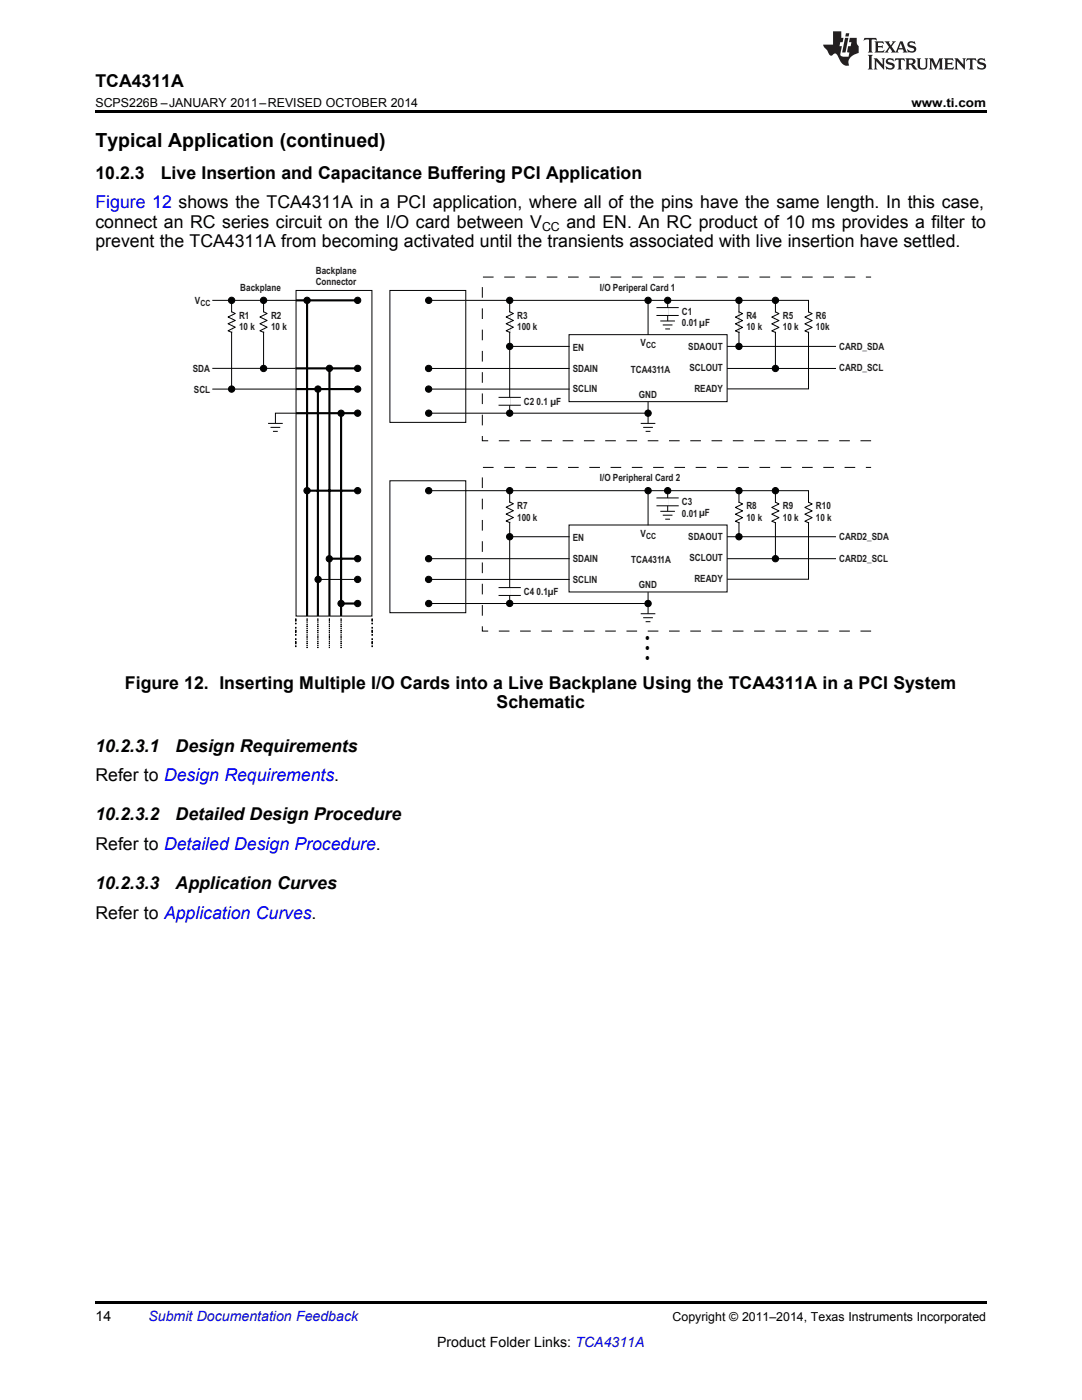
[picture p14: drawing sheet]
<svg xmlns="http://www.w3.org/2000/svg" width="216mm" height="279mm" viewBox="0 0 216 279" stroke-linecap="round" stroke-linejoin="round" font-family="sans-serif">
<defs><g id="words">
<text font-size="3.9" x="19" y="29.3">Typical Application (continued)</text>
<g font-size="3.5">
<text x="19" y="17.3">TCA4311A</text>
<text x="19" y="35.6">10.2.3</text>
<text x="32.1" y="35.6">Live Insertion and Capacitance Buffering PCI Application</text>
<text x="19" y="45.5">connect an RC series circuit on the I/O card between V</text>
<text x="113" y="45.5">and EN. An RC product of 10 ms provides a filter to</text>
<text x="19" y="49.4">prevent the TCA4311A from becoming activated until the transients associated with live insertion have settled.</text>
<text x="24.9" y="137.5">Figure 12. Inserting Multiple I/O Cards into a Live Backplane Using the TCA4311A in a PCI System</text>
<text x="99.1" y="141.2">Schematic</text>
<text x="19" y="150">10.2.3.1</text>
<text x="19" y="156">Refer to Design Requirements.</text>
<text x="35" y="150">Design Requirements</text>
<text x="19" y="163.7">10.2.3.2</text>
<text x="35" y="163.7">Detailed Design Procedure</text>
<text x="19" y="169.7">Refer to Detailed Design Procedure.</text>
<text x="19" y="177.4">10.2.3.3</text>
<text x="35" y="177.4">Application Curves</text>
<text x="19" y="183.3">Refer to Application Curves.</text>
</g>
<text font-size="3.5" fill="#00f" x="19" y="41.6">Figure 12 shows the TCA4311A in a PCI application, where all of the pins have the same length. In this case,</text>
<g font-size="2.8" fill="#010202">
<text x="128.8" y="128.3">•</text>
<text x="128.8" y="130.3">•</text>
<text x="128.8" y="132.3">•</text>
</g>
<g font-size="2.8">
<text x="19" y="263.6">14</text>
<text x="87.2" y="268.9">Product Folder Links: TCA4311A</text>
</g>
<text font-size="2.8" fill="#0000c8" x="29.6" y="263.6">Submit Documentation Feedback</text>
<g font-size="2.5">
<text x="19" y="21.4">SCPS226B –JANUARY 2011–REVISED OCTOBER 2014</text>
<text x="181.9" y="21.4">www.ti.com</text>
<text x="108.2" y="46.2">CC</text>
<text x="134.2" y="263.6">Copyright © 2011–2014, Texas Instruments Incorporated</text>
</g>
<g font-size="2" fill="#231f20">
<text x="47.9" y="58.1">Backplane</text>
<text x="63" y="56.9">Connector</text>
<text x="63" y="54.7">Backplane</text>
<text x="119.7" y="58.1">I/O Periperal Card 1</text>
<text x="38.9" y="60.8">V</text>
<text x="47.7" y="63.7">R1</text>
<text x="47.7" y="65.9">10 k</text>
<text x="54.1" y="63.7">R2</text>
<text x="54.1" y="65.9">10 k</text>
<text x="103.2" y="63.7">R3</text>
<text x="103.2" y="65.9">100 k</text>
<text x="136.1" y="62.9">C1</text>
<text x="136.1" y="65.1">0.01µF</text>
<text x="148.9" y="63.7">R4</text>
<text x="148.9" y="66">10 k</text>
<text x="156.2" y="63.7">R5</text>
<text x="156.2" y="66">10 k</text>
<text x="162.8" y="63.7">R6</text>
<text x="162.8" y="66">10k</text>
<text x="114.3" y="70">EN</text>
<text x="127.8" y="69.1">V</text>
<text x="137.3" y="69.8">SDAOUT</text>
<text x="167.4" y="69.8">CARD_SDA</text>
<text x="38.5" y="74.3">SDA</text>
<text x="114.3" y="74.2">SDAIN</text>
<text x="125.9" y="74.4">TCA4311A</text>
<text x="137.6" y="73.9">SCLOUT</text>
<text x="167.4" y="74.1">CARD_SCL</text>
<text x="38.7" y="78.4">SCL</text>
<text x="104.5" y="80.8">C2 0.1 µF</text>
<text x="114.3" y="78.3">SCLIN</text>
<text x="127.5" y="79.4">GND</text>
<text x="138.6" y="78.2">READY</text>
<text x="103.2" y="101.6">R7</text>
<text x="119.7" y="96.1">I/O Peripheral Card 2</text>
<text x="136.1" y="100.8">C3</text>
<text x="148.9" y="101.7">R8</text>
<text x="156.2" y="101.7">R9</text>
<text x="162.8" y="101.7">R10</text>
<text x="103.2" y="103.9">100 k</text>
<text x="114.3" y="108">EN</text>
<text x="127.8" y="107.1">V</text>
<text x="136.1" y="103.1">0.01µF</text>
<text x="137.3" y="107.8">SDAOUT</text>
<text x="148.9" y="103.9">10 k</text>
<text x="156.2" y="103.9">10 k</text>
<text x="162.8" y="103.9">10 k</text>
<text x="167.4" y="107.8">CARD2_SDA</text>
<text x="114.3" y="112.2">SDAIN</text>
<text x="126" y="112.4">TCA4311A</text>
<text x="137.6" y="111.9">SCLOUT</text>
<text x="167.4" y="112.1">CARD2_SCL</text>
<text x="104.5" y="118.8">C4 0.1 F</text>
<text x="109.3" y="118.8">µ</text>
<text x="114.3" y="116.3">SCLIN</text>
<text x="127.5" y="117.3">GND</text>
<text x="138.6" y="116.2">READY</text>
</g>
<g font-size="1.7" fill="#231f20">
<text x="40" y="61.2">CC</text>
<text x="128.9" y="69.5">CC</text>
<text x="128.9" y="107.5">CC</text>
</g>
</g></defs>
<path d="M19 259.7h177.8v.5h-177.8z" fill="#000"/>
<path d="M101.7 60v22.5M101.6 62.2l.8 .4-1.4 .7 1.4 .7-1.4 .6 1.4 .7-1.4 .7 .8 .4" fill="none" stroke="#010202" stroke-width=".2"/>
<path d="M101.7 62.3v3.9" fill="none" stroke="#fff" stroke-width=".28"/>
<circle cx="101.7" cy="59.9" r=".63" fill="#010202"/>
<circle cx="101.7" cy="59.9" r=".63" fill="none" stroke="#000" stroke-width=".2"/>
<circle cx="101.7" cy="69.1" r=".63" fill="#010202"/>
<circle cx="101.7" cy="69.1" r=".63" fill="none" stroke="#000" stroke-width=".2"/>
<circle cx="101.7" cy="82.5" r=".63" fill="#010202"/>
<circle cx="101.7" cy="82.5" r=".63" fill="none" stroke="#000" stroke-width=".2"/>
<path d="M77.8 58h15.1v26.3h-15.1z" fill-rule="evenodd" fill="#fff"/>
<path d="M77.8 58h15.1v26.3h-15.1zM113.5 66.8h31.6v13.4h-31.6zM129.3 97.9v6.9M113.5 104.8h31.6v13.3h-31.6zM145.1 107.1h21.7" fill="none" stroke="#010202" stroke-width=".2"/>
<circle cx="129.3" cy="120.4" r=".63" fill="#010202"/>
<circle cx="129.3" cy="120.4" r=".63" fill="none" stroke="#000" stroke-width=".2"/>
<circle cx="129.3" cy="97.9" r=".63" fill="#010202"/>
<circle cx="129.3" cy="97.9" r=".63" fill="none" stroke="#000" stroke-width=".2"/>
<path d="M154.7 97.9v13.6M154.7 100.2l.7 .4-1.4 .7 1.4 .7-1.4 .6 1.4 .7-1.4 .7 .8 .4" fill="none" stroke="#010202" stroke-width=".2"/>
<path d="M154.7 100.3v3.9" fill="none" stroke="#fff" stroke-width=".42"/>
<circle cx="154.7" cy="97.9" r=".63" fill="#010202"/>
<circle cx="154.7" cy="97.9" r=".63" fill="none" stroke="#000" stroke-width=".2"/>
<circle cx="154.7" cy="111.5" r=".63" fill="#010202"/>
<circle cx="154.7" cy="111.5" r=".63" fill="none" stroke="#000" stroke-width=".2"/>
<path d="M147.5 97.9v9.2M147.4 100.2l.8 .4-1.5 .7 1.5 .7-1.5 .6 1.5 .7-1.5 .7 .9 .4" fill="none" stroke="#010202" stroke-width=".2"/>
<path d="M147.5 100.3v3.9" fill="none" stroke="#fff" stroke-width=".42"/>
<circle cx="147.5" cy="97.9" r=".63" fill="#010202"/>
<circle cx="147.5" cy="97.9" r=".63" fill="none" stroke="#000" stroke-width=".2"/>
<circle cx="147.5" cy="107.1" r=".63" fill="#010202"/>
<circle cx="147.5" cy="107.1" r=".63" fill="none" stroke="#000" stroke-width=".2"/>
<path d="M85.6 59.9h7.3M85.5 73.5h28.2M85.5 77.7h28.2M145.1 69.1h21.7M85.5 82.5h43.8M129.3 118.2v4.3M145.1 111.5h21.7M127.8 122.5h3M128.3 123.3h2M128.8 124.1h1" fill="none" stroke="#010202" stroke-width=".2"/>
<path d="M129.3 122.5v1.8" fill="none" stroke="#fff" stroke-width=".2"/>
<path d="M173.8 125.9h-77.6v-32.6h77.6" fill="none" stroke="#010202" stroke-width=".2" stroke-dasharray="2.1 2.1" stroke-linecap="butt"/>
<path d="M77.8 96h15.1v26.3h-15.1z" fill-rule="evenodd" fill="#fff"/>
<path d="M129.3 59.9v7M101.7 69.1h12M77.8 96h15.1v26.3h-15.1zM85.6 97.9h7.4M85.5 111.5h28.2M85.5 115.6h28.2M101.7 107.1h12M85.5 120.4h43.8" fill="none" stroke="#010202" stroke-width=".2"/>
<circle cx="129.3" cy="82.5" r=".63" fill="#010202"/>
<circle cx="129.3" cy="82.5" r=".63" fill="none" stroke="#000" stroke-width=".2"/>
<circle cx="129.3" cy="59.9" r=".63" fill="#010202"/>
<circle cx="129.3" cy="59.9" r=".63" fill="none" stroke="#000" stroke-width=".2"/>
<path d="M154.7 60v13.5M154.7 62.2l.7 .4-1.4 .7 1.4 .7-1.4 .6 1.4 .7-1.4 .7 .8 .4" fill="none" stroke="#010202" stroke-width=".2"/>
<path d="M154.7 62.3v3.9" fill="none" stroke="#fff" stroke-width=".28"/>
<circle cx="154.7" cy="59.9" r=".63" fill="#010202"/>
<circle cx="154.7" cy="59.9" r=".63" fill="none" stroke="#000" stroke-width=".2"/>
<circle cx="154.7" cy="73.5" r=".63" fill="#010202"/>
<circle cx="154.7" cy="73.5" r=".63" fill="none" stroke="#000" stroke-width=".2"/>
<path d="M147.5 60v9.1M147.4 62.2l.8 .4-1.5 .7 1.5 .7-1.5 .6 1.5 .7-1.5 .7 .9 .4" fill="none" stroke="#010202" stroke-width=".2"/>
<path d="M147.5 62.3v3.9" fill="none" stroke="#fff" stroke-width=".28"/>
<circle cx="147.5" cy="59.9" r=".63" fill="#010202"/>
<circle cx="147.5" cy="59.9" r=".63" fill="none" stroke="#000" stroke-width=".2"/>
<circle cx="147.5" cy="69.1" r=".63" fill="#010202"/>
<circle cx="147.5" cy="69.1" r=".63" fill="none" stroke="#000" stroke-width=".2"/>
<path d="M101.7 79.3v1.6" fill="none" stroke="#fff" stroke-width=".28"/>
<path d="M99.5 79.3h4.4M99.5 80.9h4.4M101.7 97.9v22.5M101.6 100.1l.8 .4-1.4 .7 1.4 .7-1.4 .7 1.4 .7-1.4 .7 .8 .3" fill="none" stroke="#010202" stroke-width=".2"/>
<path d="M101.7 100.3v3.9" fill="none" stroke="#fff" stroke-width=".42"/>
<circle cx="101.7" cy="97.9" r=".63" fill="#010202"/>
<circle cx="101.7" cy="97.9" r=".63" fill="none" stroke="#000" stroke-width=".2"/>
<circle cx="101.7" cy="107.1" r=".63" fill="#010202"/>
<circle cx="101.7" cy="107.1" r=".63" fill="none" stroke="#000" stroke-width=".2"/>
<circle cx="101.7" cy="120.4" r=".63" fill="#010202"/>
<circle cx="101.7" cy="120.4" r=".63" fill="none" stroke="#000" stroke-width=".2"/>
<path d="M101.7 117.3v1.5" fill="none" stroke="#fff" stroke-width=".42"/>
<path d="M99.5 117.3h4.4M99.5 118.8h4.4" fill="none" stroke="#010202" stroke-width=".2"/>
<path d="M59.1 58h15.1v65h-15.1z" fill-rule="evenodd" fill="#fff"/>
<path d="M46.2 60v17.7M59.1 58h15.1v65h-15.1zM46.2 62.2l.7 .4-1.4 .7 1.4 .7-1.4 .6 1.4 .7-1.4 .7 .8 .4" fill="none" stroke="#010202" stroke-width=".2"/>
<path d="M46.2 62.3v3.9" fill="none" stroke="#fff" stroke-width=".28"/>
<circle cx="52.6" cy="59.9" r=".63" fill="#010202"/>
<circle cx="52.6" cy="59.9" r=".63" fill="none" stroke="#000" stroke-width=".2"/>
<circle cx="46.2" cy="59.9" r=".63" fill="#010202"/>
<circle cx="46.2" cy="59.9" r=".63" fill="none" stroke="#000" stroke-width=".2"/>
<circle cx="52.6" cy="73.5" r=".63" fill="#010202"/>
<circle cx="52.6" cy="73.5" r=".63" fill="none" stroke="#000" stroke-width=".2"/>
<circle cx="46.2" cy="77.7" r=".63" fill="#010202"/>
<circle cx="46.2" cy="77.7" r=".63" fill="none" stroke="#000" stroke-width=".2"/>
<path d="M42.4 59.9h16.7M52.6 60v13.5M42.4 73.5h16.6M42.4 77.7h16.7M52.5 62.2l.8 .4-1.4 .7 1.4 .7-1.4 .6 1.4 .7-1.4 .7 .8 .4M59.1 82.5h-4.1v2" fill="none" stroke="#010202" stroke-width=".2"/>
<path d="M52.6 62.3v3.9" fill="none" stroke="#fff" stroke-width=".28"/>
<path d="M59.1 59.9h12.3M61.3 59.8v63.2M59 73.5h12.4M59.1 77.7h12.3M63.4 77.5v45.5M65.7 73.6v49.4M59.1 82.5h12.3M61.3 97.9h10.1M68.1 82.4v40.6M65.7 111.5h5.7M68.1 120.4h3.3" fill="none" stroke="#010202" stroke-width=".42"/>
<circle cx="61.3" cy="97.9" r=".63" fill="#010202"/>
<circle cx="61.3" cy="97.9" r=".63" fill="none" stroke="#000" stroke-width=".2"/>
<circle cx="65.7" cy="111.5" r=".63" fill="#010202"/>
<circle cx="65.7" cy="111.5" r=".63" fill="none" stroke="#000" stroke-width=".2"/>
<circle cx="63.5" cy="115.6" r=".63" fill="#010202"/>
<circle cx="63.5" cy="115.6" r=".63" fill="none" stroke="#000" stroke-width=".2"/>
<circle cx="61.3" cy="59.9" r=".63" fill="#010202"/>
<circle cx="61.3" cy="59.9" r=".63" fill="none" stroke="#000" stroke-width=".2"/>
<circle cx="63.4" cy="77.7" r=".63" fill="#010202"/>
<circle cx="63.4" cy="77.7" r=".63" fill="none" stroke="#000" stroke-width=".2"/>
<circle cx="85.5" cy="59.9" r=".63" fill="#010202"/>
<circle cx="85.5" cy="59.9" r=".63" fill="none" stroke="#000" stroke-width=".2"/>
<circle cx="65.7" cy="73.5" r=".63" fill="#010202"/>
<circle cx="65.7" cy="73.5" r=".63" fill="none" stroke="#000" stroke-width=".2"/>
<circle cx="68.1" cy="82.5" r=".63" fill="#010202"/>
<circle cx="68.1" cy="82.5" r=".63" fill="none" stroke="#000" stroke-width=".2"/>
<circle cx="68.1" cy="120.4" r=".63" fill="#010202"/>
<circle cx="68.1" cy="120.4" r=".63" fill="none" stroke="#000" stroke-width=".2"/>
<circle cx="71.4" cy="120.4" r=".63" fill="#010202"/>
<circle cx="71.4" cy="120.4" r=".63" fill="none" stroke="#000" stroke-width=".2"/>
<circle cx="71.4" cy="115.6" r=".63" fill="#010202"/>
<circle cx="71.4" cy="115.6" r=".63" fill="none" stroke="#000" stroke-width=".2"/>
<circle cx="71.4" cy="111.5" r=".63" fill="#010202"/>
<circle cx="71.4" cy="111.5" r=".63" fill="none" stroke="#000" stroke-width=".2"/>
<circle cx="71.4" cy="97.9" r=".63" fill="#010202"/>
<circle cx="71.4" cy="97.9" r=".63" fill="none" stroke="#000" stroke-width=".2"/>
<circle cx="71.4" cy="82.5" r=".63" fill="#010202"/>
<circle cx="71.4" cy="82.5" r=".63" fill="none" stroke="#000" stroke-width=".2"/>
<circle cx="71.4" cy="77.7" r=".63" fill="#010202"/>
<circle cx="71.4" cy="77.7" r=".63" fill="none" stroke="#000" stroke-width=".2"/>
<circle cx="71.4" cy="73.5" r=".63" fill="#010202"/>
<circle cx="71.4" cy="73.5" r=".63" fill="none" stroke="#000" stroke-width=".2"/>
<circle cx="71.4" cy="59.9" r=".63" fill="#010202"/>
<circle cx="71.4" cy="59.9" r=".63" fill="none" stroke="#000" stroke-width=".2"/>
<path d="M145.1 73.5h21.7M53.5 84.5h2.9M54 85.3h1.9M54.5 86.1h.9M127.8 84.5h3M128.3 85.3h2M128.8 86.1h1M129.3 80.2v4.3M63.5 115.6h7.9" fill="none" stroke="#010202" stroke-width=".2"/>
<path d="M55 84.5v1.8M129.3 84.5v1.8" fill="none" stroke="#fff" stroke-width=".2"/>
<path d="M173.8 88h-77.6v-32.7h77.6" fill="none" stroke="#010202" stroke-width=".2" stroke-dasharray="2.1 2.1" stroke-linecap="butt"/>
<circle cx="85.5" cy="73.5" r=".63" fill="#010202"/>
<circle cx="85.5" cy="73.5" r=".63" fill="none" stroke="#000" stroke-width=".2"/>
<circle cx="85.5" cy="77.7" r=".63" fill="#010202"/>
<circle cx="85.5" cy="77.7" r=".63" fill="none" stroke="#000" stroke-width=".2"/>
<circle cx="85.5" cy="82.5" r=".63" fill="#010202"/>
<circle cx="85.5" cy="82.5" r=".63" fill="none" stroke="#000" stroke-width=".2"/>
<circle cx="85.5" cy="97.9" r=".63" fill="#010202"/>
<circle cx="85.5" cy="97.9" r=".63" fill="none" stroke="#000" stroke-width=".2"/>
<circle cx="85.5" cy="111.5" r=".63" fill="#010202"/>
<circle cx="85.5" cy="111.5" r=".63" fill="none" stroke="#000" stroke-width=".2"/>
<circle cx="85.5" cy="115.6" r=".63" fill="#010202"/>
<circle cx="85.5" cy="115.6" r=".63" fill="none" stroke="#000" stroke-width=".2"/>
<circle cx="85.5" cy="120.4" r=".63" fill="#010202"/>
<circle cx="85.5" cy="120.4" r=".63" fill="none" stroke="#000" stroke-width=".2"/>
<path d="M59 123.4v6z" fill="#fff"/>
<path d="M59 123.4v6z" fill="none" stroke="#010202" stroke-width=".2" stroke-dasharray=".6 .3 .3 .6 .3 .3" stroke-linecap="butt"/>
<path d="M74.3 123.4v6z" fill="#fff"/>
<path d="M74.3 123.4v6z" fill="none" stroke="#010202" stroke-width=".2" stroke-dasharray=".6 .3 .3 .6 .3 .3" stroke-linecap="butt"/>
<path d="M61.3 123.4v6z" fill="#fff"/>
<path d="M61.3 123.4v6z" fill="none" stroke="#010202" stroke-width=".2" stroke-dasharray=".3 .1 .1 .3 .1 .1" stroke-linecap="butt"/>
<path d="M63.4 123.4v6z" fill="#fff"/>
<path d="M63.4 123.4v6z" fill="none" stroke="#010202" stroke-width=".2" stroke-dasharray=".3 .1 .1 .3 .1 .1" stroke-linecap="butt"/>
<path d="M65.7 123.4v6z" fill="#fff"/>
<path d="M65.7 123.4v6z" fill="none" stroke="#010202" stroke-width=".2" stroke-dasharray=".3 .1 .1 .3 .1 .1" stroke-linecap="butt"/>
<path d="M68.1 123.4v6z" fill="#fff"/>
<path d="M68.1 123.4v6z" fill="none" stroke="#010202" stroke-width=".2" stroke-dasharray=".3 .1 .1 .3 .1 .1" stroke-linecap="butt"/>
<path d="M92.9 59.9h68.4v17.7h-16.2" fill="none" stroke="#010202" stroke-width=".2"/>
<circle cx="133.2" cy="59.9" r=".63" fill="#010202"/>
<circle cx="133.2" cy="59.9" r=".63" fill="none" stroke="#000" stroke-width=".2"/>
<path d="M133.2 59.9v4.2M131 61.4h4.4M131 63h4.4M131.8 64.1h2.9M132.2 64.9h2M132.7 65.6h1M92.9 97.9h68.4v17.7h-16.2" fill="none" stroke="#010202" stroke-width=".2"/>
<path d="M133.2 61.4v1.6" fill="none" stroke="#fff" stroke-width=".28"/>
<path d="M133.2 64.1v1.8" fill="none" stroke="#fff" stroke-width=".2"/>
<circle cx="133.2" cy="97.9" r=".63" fill="#010202"/>
<circle cx="133.2" cy="97.9" r=".63" fill="none" stroke="#000" stroke-width=".2"/>
<path d="M161.3 62.2l.8 .4-1.5 .7 1.5 .7-1.5 .6 1.5 .7-1.5 .7 .8 .4M131 99.4h4.4M133.2 97.9v4.2M131 100.9h4.4M131.8 102h2.9M132.2 102.8h2M132.7 103.6h1M161.3 100.2l.8 .4-1.5 .7 1.5 .7-1.5 .6 1.5 .7-1.5 .7 .8 .4" fill="none" stroke="#010202" stroke-width=".2"/>
<path d="M133.2 99.4v1.5M161.3 100.3v3.9" fill="none" stroke="#fff" stroke-width=".42"/>
<path d="M133.2 102v1.8" fill="none" stroke="#fff" stroke-width=".2"/>
<path d="M161.3 62.3v3.9" fill="none" stroke="#fff" stroke-width=".28"/>
<path d="M19 22h177.8v.5h-177.8z" fill="#000"/>
<g fill="#231f20">
<path d="M172.5 7.6l-.1 .5 .4-.2h.6v.1v2.1l-.2 .4h.9l-.2-.4v-2.1l.1-.1h.5l.5 .2-.2-.5zM174.5 8.3l.2 .3v1.5l-.2 .4h1.8l.2-.6a1.04 1.04 0 0 1-1.3 .2v-.7h.6l.3 .2v-.6l-.3 .2h-.6v-.6l.8-.1 .4 .3-.2-.5zM176.5 8.3l.9 1.1-.9 1.1h.8l-.2-.2 .4-.7 .5 .7-.2 .2h1.5l-.2-.2 .2-.4h.9l.1 .4-.2 .2h1l-.3-.3-.7-1.9h-.5l-.9 2-.8-1 .9-1h-.8l.1 .3-.4 .5-.3-.6 .1-.2zM179.7 8.6l.4 1h-.7zM181.3 8.4a.63 .63 0 0 0-.2 .7 .63 .63 0 0 0 .6 .4l.6 .2 .1 .2a.75 .75 0 0 1-.7 .4 .75 .75 0 0 1-.6-.5l.1 .7 .1-.1a1.11 1.11 0 0 0 1.5-.6 1.13 1.13 0 0 0-1.2-.8l-.1-.4a1.04 1.04 0 0 1 1.2 .2l-.2-.5-.2 .1-.4-.2zM173.2 10.9l.2 .4v2.2l-.2 .4h1l-.3-.4v-2.2l.3-.4zM174.3 11.6l.3 .4v1.5l-.3 .4h.8l-.2-.4v-1.3l1.5 1.7v-1.9l.2-.4h-.7l.2 .4v.9l-1.1-1.3zM177 11.8a.62 .62 0 0 0-.2 .7 .62 .62 0 0 0 .6 .4l.6 .1 .1 .3a.76 .76 0 0 1-.7 .3 .76 .76 0 0 1-.7-.4l.2 .7 .1-.1a1.11 1.11 0 0 0 1.5-.6 1.13 1.13 0 0 0-1.2-.8l-.1-.4a1.04 1.04 0 0 1 1.2 .2l-.2-.6-.2 .1-.5-.1zM178.7 11.6l-.2 .6a.61 .61 0 0 1 .8-.3v1.6l-.2 .4h.9l-.2-.4v-1.6a.63 .63 0 0 1 .7 .3l-.1-.6zM180.6 11.6l.3 .4v1.5l-.3 .4h1l-.2-.2-.1-.8 .6 .2a.76 .76 0 0 0 1.2 .7l-1-1a.58 .58 0 0 0 .6-.5 .58 .58 0 0 0-.5-.6zM181.4 11.9h.1a.45 .45 0 0 1 .5 .1 .45 .45 0 0 1 .1 .5l-.8 .2zM182.9 11.6l.2 .2a2.17 2.17 0 0 0 .3 1.9 .99 .99 0 0 0 1.6-.6v-1.1l.2-.4h-.7l.2 .2a1.92 1.92 0 0 1-.2 1.8 .6 .6 0 0 1-.9-.5v-1.1l.2-.4zM185.4 11.6l.2 .4v1.5l-.2 .4h.7l-.2-.4v-1.4l.8 1.8 .8-1.8v1.4l-.2 .4h.9l-.2-.4v-1.5l.2-.4h-.8l-.6 1.5-.6-1.5zM188.4 11.6l.2 .4v1.5l-.2 .4h1.8l.1-.6a1.04 1.04 0 0 1-1.2 .1v-.6h.5l.4 .2v-.6l-.4 .2h-.5v-.7h.8l.3 .3-.1-.6zM190.5 11.6l.2 .4v1.5l-.2 .4h.7l-.2-.4v-1.3l1.5 1.7v-1.9l.2-.4h-.7l.2 .4v.9l-1.1-1.3zM192.9 11.6l-.1 .6a.61 .61 0 0 1 .7-.3l.1 1.6-.3 .4h1l-.3-.4 .1-1.6a.63 .63 0 0 1 .7 .3l-.1-.6zM195.2 11.8a.62 .62 0 0 0-.2 .7 .62 .62 0 0 0 .6 .4l.6 .1 .1 .3a.76 .76 0 0 1-.7 .3 .76 .76 0 0 1-.6-.4l.1 .7 .1-.1a1.11 1.11 0 0 0 1.6-.6 1.13 1.13 0 0 0-1.3-.8l-.1-.4a1.04 1.04 0 0 1 1.2 .2l-.1-.6-.2 .1-.5-.1z"/>
<path d="M166.2 6.3v2.6h-1.9v.4l.8 .9a.91 .91 0 0 0 1 .8 .56 .56 0 0 1 .5-.3 .56 .56 0 0 1 .5 .3l.4 .8a1.53 1.53 0 0 0 1.9 1.2 1.54 1.54 0 0 1 1-2.1l.9-.3v-1.4a1.52 1.52 0 0 1-.4-1.6h-1.3l-.2 .8h.5l-.2 .8h-.5l-.1 1v.2l.4 .1-.2 .8a1.93 1.93 0 0 1-1.6-.3l.3-1.8h-.5l.2-.8h.4l.2-.8h-.4v-1.3zM168.6 7.6l-.6 2.9h.7l.6-2.9zM168.8 6.6l-.1 .7h.6l.2-.7z"/>
</g>
<use href="#words"/>
</svg>
